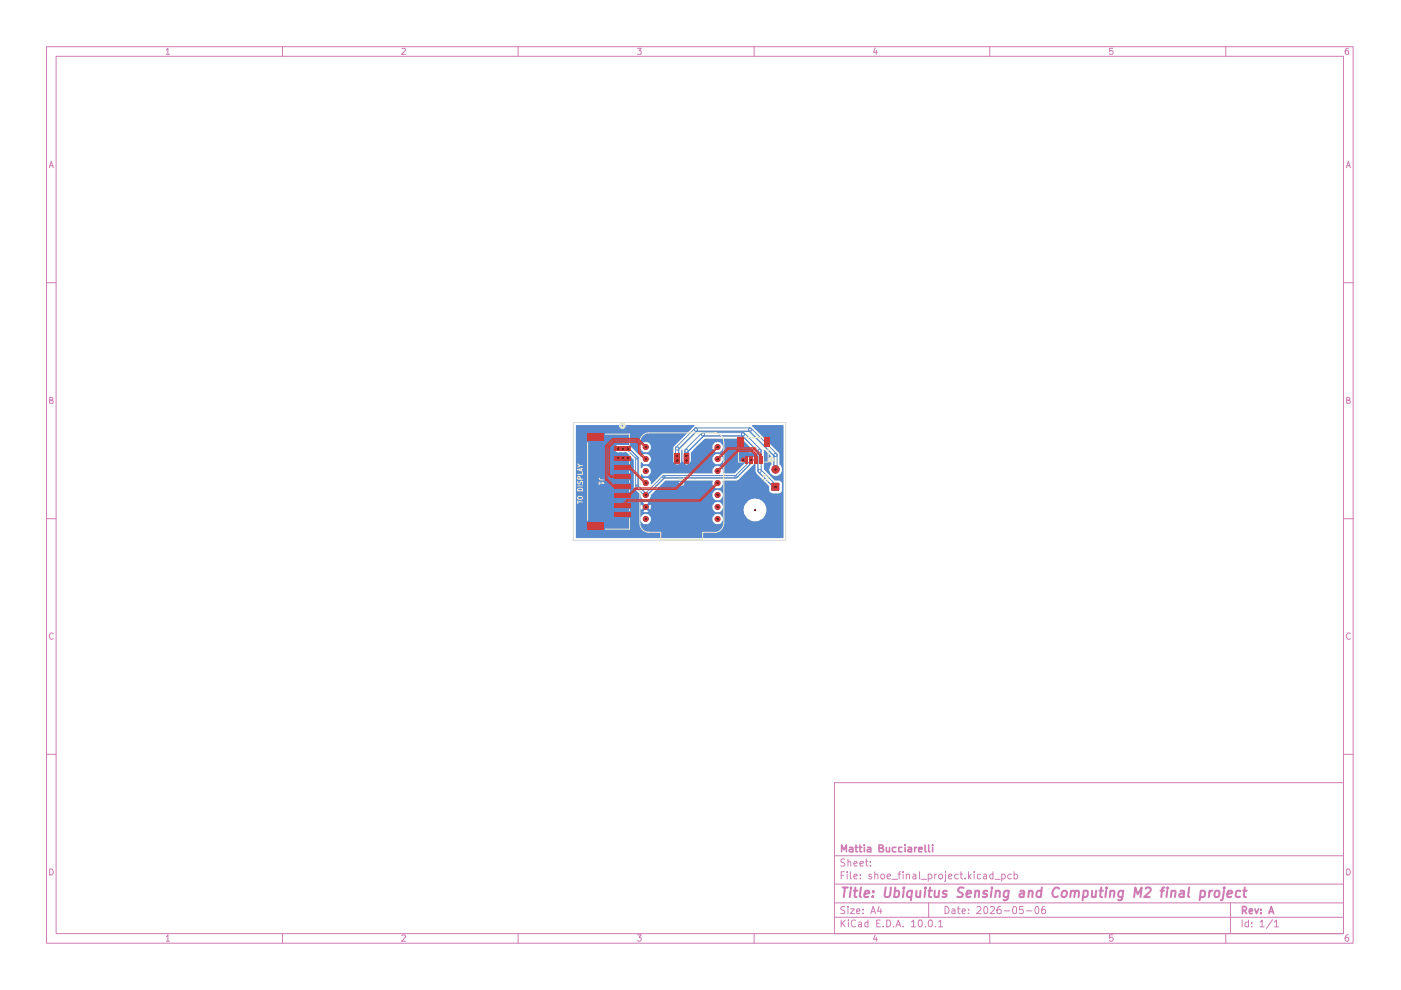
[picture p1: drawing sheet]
<svg xmlns="http://www.w3.org/2000/svg" width="297mm" height="210mm" viewBox="0 0 297 210" stroke-linecap="round" stroke-linejoin="round" font-family="sans-serif">
<g fill="none" stroke="#ce7cb3" stroke-width=".21">
<path d="M9.9 9.9h277v190.1h-277zM11.9 11.9h273v186.1h-273zM35.3 10.6l.3-.4v1.3M35.3 11.5h.6M59.9 9.9v2M85.2 10.3l.5-.1 .3 .4-.9 .9h.9M109.9 9.9v2M135.2 10.2h.7l-.4 .6h.4v.6h-.7M159.9 9.9v2M185.5 10.2l-.3 .9h.9M185.8 10.7v.8M209.8 9.9v2"/>
<path d="M235.9 10.2h-.7v.6h.6l.2 .2-.1 .4h-.7M259.9 9.9v2M285.9 10.2l-.5 .1-.2 .5 .1 .6 .6 .1v-.7h-.5l-.2 .2M10.5 35.6l.4-1.4 .4 1.4M10.5 35.1h.7M285.5 35.6l.4-1.4 .4 1.4M285.5 35.1h.7M9.9 59.9h2M284.9 59.9h2M10.5 84.8h.6v-.5l-.6-.1v1.3h.6l.2-.4-.3-.3M285.5 84.8h.6v-.5l-.6-.1v1.3h.6l.2-.4-.3-.3M9.9 110h2"/>
<path d="M284.9 110h2M11.3 134.4a.57 .57 0 0 0-.8 0 .57 .57 0 0 0 0 .8l.4 .4 .4-.2M286.3 134.4a.57 .57 0 0 0-.8 0 .57 .57 0 0 0 0 .8l.4 .4 .4-.2M9.9 159.9h2M284.9 159.9h2M176.9 165.9h108v32.1h-108zM10.5 184.2a.71 .71 0 0 1 .8 .5 .71 .71 0 0 1-.3 .8h-.5zM35.3 198.6l.3-.4v1.4M35.3 199.6h.6M59.9 198v2M85.2 198.4l.2-.2h.3l.3 .4-.9 1h.9M109.9 198v2"/>
<path d="M135.2 198.2h.7l-.4 .5 .4 .2v.5l-.2 .2h-.4l-.1-.2M159.9 198v2M176.9 194.5h108M176.9 191.4h108M176.9 187.5h108M176.9 181.4h108M178.4 195.1v1.4M178.4 185.6h.5M178.5 195.7l.7 .8M179 184.8h-.6v1.6M179.1 192.3l-.6-.1-.2 .3 .2 .5 .5 .1v.5h-.7M179.1 182.2l-.6-.1-.2 .4 .2 .4h.4l.1 .1 .1 .4-.2 .2h-.6"/>
<path d="M179.2 195.1l-.8 .8M179.6 184.8v.2M179.6 185.3v1.1M179.8 192.2v.2M179.8 182.8l.2-.2 .3 .1 .1 .9M179.8 182.1v1.5M179.8 192.7v1M179.9 195.1v.1M179.9 195.5v1M180.3 192.7h.8l-.8 1h.8M180.3 184.8v1.3l.3 .3M181.1 185.8l.6-.1-.1-.4-.5 .1v.7l.1 .3 .5-.1"/>
<path d="M181.1 183.1l.6-.1-.1-.4-.5 .1v.7l.1 .2h.5M181.4 195.2l-.6-.1a.74 .74 0 0 0-.3 .9 .74 .74 0 0 0 .9 .4M181.7 193.2l.6-.1-.1-.4-.5 .1v.8h.5M182.1 195.6h.5l.1 .9M182.3 183.1l.8-.1-.1-.3-.4-.1-.3 .3 .1 .7h.6M182.4 186.2v.2M182.4 185.4v.2M182.7 195.9l-.6 .1-.1 .2 .2 .3 .5-.1M183 193.6v.1M183 192.8v.2M183.5 182.6h.5M183.7 182.1v1.3l.3 .2"/>
<path d="M184 195.6l-.4-.1-.3 .3 .1 .6h.6M184 195.1v1.4M184.5 183.5v.1M184.5 182.7v.2M184.6 193.7l.5-1.5 .5 1.5M184.8 185.4a.36 .36 0 0 0-.6 .2l.7 .4-.3 .4-.4-.1M184.8 193.3h.7M185.5 185.5v-.1a.36 .36 0 0 1 .6 .2v.8M185.5 184.8v1.6M185.5 198.2l-.3 .9h.9M185.8 198.7v.9M185.9 195.7h.5"/>
<path d="M186.4 192.2l-.3 1h.9M186.6 195.1h-.7v1.4h.7M186.7 185.6a.47 .47 0 0 1 .5-.3 .47 .47 0 0 1 .4 .3v.4l-.4 .4-.4-.2zM186.7 192.7v1M187.2 196.4v.1M188 195.1h.5a.78 .78 0 0 1 .3 .9 .78 .78 0 0 1-.8 .5zM188.1 185.8l.7-.1v-.3l-.5-.1-.2 .3 .1 .7h.6M189.1 186.4h1.2M189.4 196.4v.1M189.9 196.5l.6-1.4 .5 1.4M190.1 196.1h.7M190.4 185.3h.6"/>
<path d="M191 184.8l-.4 .3v1.3M191.5 196.4v.1M191.5 184.8v.2M191.5 185.3v1.1M192.2 185.5l.2-.2 .3 .1 .1 1M192.2 185.3v1.1M193.3 195.5l.4-.4v1.4M193.3 196.5h.8M193.6 185.4h.5l.1 1M194.2 185.7l-.5 .1-.2 .2 .2 .4 .5-.1M194.9 195.2l.5-.1 .1 .5a.81 .81 0 0 1-.3 .9l-.3-.1-.2-.4zM194.9 184.8v1.5l.2 .1"/>
<path d="M195.4 186.4h1.1M196.2 196.4v.1M196.8 185.4a.52 .52 0 0 1 .8 .2l-.2 .7h-.6M196.8 185.3v1.6M196.9 191.4v3.1M197 195.2l.5-.1 .2 .2-.1 1.1-.4 .1-.3-.2-.1-.7zM198.2 185.3v1.1M198.3 196.4v.1M198.6 185.3l-.4 .3M199 195.5l.4-.4v1.4M199 185.6a.47 .47 0 0 1 .4-.3 .47 .47 0 0 1 .5 .3v.4l-.4 .4-.4-.2zM199 196.5h.9"/>
<path d="M200.4 192.2a.77 .77 0 0 1 .8 .8 .77 .77 0 0 1-.8 .7zM200.4 185.3v1.5l-.2 .1M200.4 184.8v.2M201.1 185.8l.7-.1v-.3l-.5-.1-.2 .3 .1 .7h.6M201.8 192.8h.6l.1 .9M202.5 193.1l-.7 .1v.4h.7M203 192.7h.6M203.2 192.2v1.3l.4 .2M203.2 185.4a.52 .52 0 0 0-.8 .2l.2 .7h.6M203.6 185.3h.5M203.8 184.8v1.3l.3 .3M204 193.2l.7-.1-.2-.4-.4 .1-.1 .7 .2 .2 .4-.1"/>
<path d="M204.6 186.2v.2M205.4 193.6v.1M205.4 192.8v.2M205.4 184.8v1.6M205.4 185.8l.5 .6M205.9 185.3l-.5 .6M206.5 184.8v.2M206.5 185.3v1.1M207.1 192.4l.2-.2h.4a.45 .45 0 0 1 .2 .7l-.8 .8h.9M207.9 185.4l-.4-.1-.3 .2v.7l.3 .2 .4-.1M208.6 185.4h.5l.1 1M208.7 192.4l.2-.2a.88 .88 0 0 1 .2 1.5l-.4-.1z"/>
<path d="M209.2 185.7l-.5 .1-.2 .2 .2 .4 .5-.1M209.8 198v2M210 192.4l.2-.2h.3l.3 .2 .1 .3-1 1h1M210.5 185.4l-.4-.1-.3 .3 .1 .6 .2 .2 .4-.1M210.5 184.8v1.6M210.9 186.4h1.1M212.1 192.2a.72 .72 0 0 0-.7 .7l.1 .7 .5 .1 .3-.2-.1-.5-.2-.2-.5 .1-.1 .2M212.4 185.4a.52 .52 0 0 1 .7 .2l-.1 .7h-.6M212.4 185.3v1.6M212.9 193.1h1.2M214.4 185.4a.52 .52 0 0 0-.7 .2l.1 .7h.6M215 192.2l.3 .1 .2 .2v1l-.3 .2a.81 .81 0 0 1-.6-.7 .81 .81 0 0 1 .4-.8z"/>
<path d="M215 185.4l.5-.1 .3 .3v.4l-.3 .4-.5-.1M215 184.8v1.6M216.9 192.2h-.7l-.1 .8 .3-.2 .5 .1v.7h-.8M217.6 193.1h1.1M219.6 192.3l.2-.1a.86 .86 0 0 1 .5 .7 .86 .86 0 0 1-.4 .8h-.1a1.1 1.1 0 0 1-.2-1.4zM221.5 192.2l-.4 .1a1.12 1.12 0 0 0 0 1.4l.5-.1a.6 .6 0 0 0-.2-.8l-.5 .1v.2M235.9 198.2h-.7v.7l.2-.2h.4l.2 .3v.3l-.2 .3h-.4l-.2-.2M259.9 198v2M260.9 191.4v6.6M263.4 195.1v1.4M264.7 195.6l-.4-.1-.4 .3 .1 .6h.7M264.7 195.1v1.4"/>
<path d="M265.4 196.4v.1M265.4 195.6v.1M267.2 195.5l.4-.4v1.4M267.2 196.5h.8M269.8 195l-1.3 1.8M270.2 195.5l.4-.4v1.4M270.2 196.5h.9M285.5 184.2a.71 .71 0 0 1 .8 .5 .71 .71 0 0 1-.3 .8h-.5zM285.9 198.2l-.5 .2a.92 .92 0 0 0 .1 1.2l.4-.1 .1-.5-.3-.3h-.2l-.3 .3"/>
</g>
<g fill="none" stroke="#ce7cb3" stroke-width=".34">
<path d="M180.1 179.7h.6l.1 .1v.8h-.7v-.5l.7-.1M181.3 179.7h.5M181.5 179.2v1.2l.1 .2h.2M182.2 179.7h.6M182.3 179.2v1.2l.1 .2h.4M183.3 179.2h.1M183.3 179.7v.9M183.9 179.7h.6l.1 .1v.8h-.7v-.5l.7-.1M186.4 179.8l.7-.1 .1-.1v-.4h-.8v1.4h.8l.1-.5-.4-.3M187.9 179.7l.1 .9 .6-.1M188.6 179.7v.9M189.9 179.7h-.5l-.2 .2 .2 .7h.5"/>
<path d="M191.2 179.7h-.7v.8l.7 .1M191.9 179.2h.1M191.9 179.7v.9M192.6 179.7h.6l.1 .1v.8h-.7v-.5l.7-.1M193.9 179.7v.9M194.4 179.7h-.3l-.2 .2M196.1 179.2v1.2l.3 .2M196.9 179.2v1.2l.2 .2M197.7 179.2h.1M197.7 179.7v.9M178.4 180.6v-1.4l.5 1 .6-1v1.4M194.8 180.1l.7-.1v-.3h-.6l-.1 .1 .1 .8h.6"/>
<path d="M263.4 193h.6a.47 .47 0 0 0 .3-.4 .47 .47 0 0 0-.3-.4h-.6v1.5M263.8 193l.5 .7M264.9 193.2l.7-.1-.2-.4-.4 .1-.1 .7 .1 .2 .5-.1M266.1 192.7l.3 1 .4-1M267.3 193.5v.2M267.3 192.8v.2M269 193.7l.5-1.5 .5 1.5M269.1 193.3h.8"/>
</g>
<g fill="none" stroke="#ce7cb3" stroke-width=".42">
<path d="M178.6 188.2h1.1M179.2 188.2l-.3 2M180.3 188.8l-.1 1.4M180.4 188.2v.2M181 188.8h.8M181.4 188.2l-.2 1.7 .4 .3M182.5 188.2l-.2 1.7 .2 .3M183.3 189.5l1-.1-.1-.5h-.7l-.3 1 .3 .3 .6-.1M185.1 190l.1 .1h-.3l.2-.1-.1 .2M185.2 188.9v.3M187.8 188.2l-.3 1.6 .4 .4 .6-.1 .2-.3 .2-1.6M189.7 188.9a.64 .64 0 0 1 .9 .1l-.1 1-.3 .2-.5-.1"/>
<path d="M189.8 188.2l-.2 2M191.6 188.8l-.2 1.4M191.7 188.2l-.2 .1 .1 .1 .2-.1-.1-.1-.1 .2M193.4 188.9h-.8a.88 .88 0 0 0-.2 1.2h.8M193.4 188.8l-.3 2.1M194.3 188.8l-.1 1.1a.49 .49 0 0 0 .9 .1M195.2 188.8l-.1 1.4M196.2 188.8l-.2 1.4M196.3 188.2l-.2 .1 .1 .1 .1-.1v-.1l-.1 .2M196.8 188.8h.8M197.2 188.2l-.3 1.7 .1 .2 .4 .1M198.2 188.8l-.1 1.1a.49 .49 0 0 0 .9 .1"/>
<path d="M199.1 188.8l-.1 1.4M200.7 188.9a.52 .52 0 0 0-.8 .4l.3 .2 .5 .1v.3a.6 .6 0 0 1-.9 .2M204.3 188.3h-.9a.45 .45 0 0 0-.2 .6l.8 .5 .1 .4-.1 .2-.3 .2-.8-.1M204.9 189.5l1-.1-.1-.5h-.7l-.2 1 .2 .3 .6-.1M206.8 189l.3-.2 .5 .1-.1 1.3M206.8 188.8l-.1 1.4M209.3 188.9l-.5-.1-.4 .5 .3 .2 .5 .1 .1 .3-.3 .3-.6-.1M210.2 188.8l-.1 1.4M210.3 188.2v.2M211.2 189l.3-.2 .4 .1v1.3M211.2 188.8l-.2 1.4M213.9 188.8l-.2 1.7a.62 .62 0 0 1-.9 .3"/>
<path d="M213.9 188.9h-.8a.88 .88 0 0 0-.2 1.2h.8M216.3 188.9h.8l-.1 1.3M217.2 189.4h-.7l-.3 .3v.4h.8M218.1 189l.3-.2 .5 .1v1.3M218.2 188.8l-.2 1.4M220.8 188.9h-.8a.88 .88 0 0 0-.1 1.2h.7M220.9 188.2l-.3 2M224.5 188.4a.65 .65 0 0 0-1.1 .1 1.02 1.02 0 0 0 .3 1.7l.6-.2M225.3 189l.3-.2 .5 .2a.89 .89 0 0 1-.4 1.2l-.6-.2-.1-.2zM227.1 189l.3-.2 .4 .1v1.3M227.1 188.8l-.2 1.4M227.9 189.2a.43 .43 0 0 1 .4-.4 .43 .43 0 0 1 .5 .4l-.1 1"/>
<path d="M229.8 188.9h.7l.1 .9-.4 .4-.6-.1M229.8 188.8l-.3 2.1M231.6 188.8l-.1 1.3 .5 .1 .3-.2M232.4 188.8l-.2 1.4M233.1 188.8h.7M233.5 188.2l-.2 1.7 .4 .3M234.5 188.8l-.1 1.4M234.6 188.2v.2M235.5 189l.3-.2 .4 .1-.1 1.3M235.5 188.8l-.2 1.4M238.2 188.8l-.3 1.7a.51 .51 0 0 1-.3 .4 .51 .51 0 0 1-.5-.1M238.2 188.9l-.6-.1a.89 .89 0 0 0-.4 1.2l.2 .2 .6-.1"/>
<path d="M240.5 190.2l.2-2 .5 1.4 .9-1.4-.3 2M242.9 188.4l.3-.2h.5l.3 .6-1.4 1.4h1.2M246 188.8h.8M246.9 188.2l-.4 .1-.3 1.9M247.5 188.8l-.2 1.4M247.6 188.2v.2M248.4 189l.4-.2 .4 .1-.1 1.3M248.4 188.8l-.2 1.4M250.3 188.9h.7v1.3M251 189.4h-.6l-.4 .3 .1 .4 .2 .1 .7-.1M252.1 188.2l-.2 1.7 .2 .3M254.6 188.9a.64 .64 0 0 1 .8 .1v1l-.4 .2-.5-.1"/>
<path d="M254.6 188.8l-.3 2.1M256.5 188.8l-.2 1.4M257 188.8l-.4 .1-.2 .4M257.7 188.9l.3-.1a.46 .46 0 0 1 .6 .5l-.1 .5a.52 .52 0 0 1-.5 .4 .52 .52 0 0 1-.5-.4zM259.5 188.8l-.3 1.7v.3l-.4 .1M259.6 188.2l-.2 .1 .1 .1 .2-.1-.1-.1-.1 .2M260.3 189.5l.9-.1v-.5l-.6-.1-.3 .4v.9h.7M263 188.9l-.5-.1-.4 .2-.1 1a.64 .64 0 0 0 .9 .1M263.6 188.8h.7M263.9 188.2l-.2 1.7 .5 .3"/>
</g>
<path d="M122.1 90.2l25.1-.1v.3l-4.4 4.3-.1 3.2a.9 .9 0 0 0 .9 .6 .9 .9 0 0 0 .8-.6v-2.4l.3-.1v2.3l.3 .6 .5 .2 .7-.3 .3-.5v-.5h4.5v.5l.6 .6h1.1a1.14 1.14 0 0 0 .4-1.5 1.14 1.14 0 0 0-1.5-.4l-.6 .8h-4.5v-1.2l1.2-1.3h3.3v.4l.6 .7 1 .1a1.14 1.14 0 0 0 .5-1.5 1.14 1.14 0 0 0-1.4-.6l-.4 .3-.3 .6h-3.3l1.7-1.7h7.8l3 3-.1 1.2a.84 .84 0 0 0-1-.5 .84 .84 0 0 0-.6 1l-2.7 2.7h-2.6v-.8a1.14 1.14 0 0 0-1.1-.8 1.14 1.14 0 0 0-1.1 .8v.8h-10.5l-2.3 2.3-.2-.1a1.11 1.11 0 0 0-.7-1.2 1.11 1.11 0 0 0-1.3 .4l-.2-.1 .1-1.2 .6 .5 1-.1a1.14 1.14 0 0 0 .4-1.6 1.14 1.14 0 0 0-1.6-.4l-.3 .4-.2-.1 .1-1.2 .6 .4 1-.1a1.14 1.14 0 0 0 .4-1.5 1.14 1.14 0 0 0-1.6-.4 .41 .41 0 0 1-.3 .4 .41 .41 0 0 1-.4-.2l-1.8-1.9h2v.4l.5 .7h1.2a1.14 1.14 0 0 0 .4-1.6 1.14 1.14 0 0 0-1.6-.3l-.5 .8h-2l-.5-.3h-2.5a.81 .81 0 0 0-.5 .7 .81 .81 0 0 0 .4 .7l.3 .2 1.8-.1 1.6 1.6v5.8l1.4 1.6v.4l.3 .4 .4 .3h1l.5-.7 .1-.4h12.9v.4l.6 .7h1a1.1 1.1 0 0 0 .7-1.1 1.1 1.1 0 0 0-1-1l-.2-.1-.5 .2-.6 .9h-12.9l3-3h9.9v.3a1.25 1.25 0 0 0 .7 1.3l1-.1a1.1 1.1 0 0 0 .5-1.4l3.3-.2 3.4-3.4 .1-.3h.2v1.8l.2 .6 2.7 2.6v.8l.1 .5 .5 .2h1.5l.6-.4v-1.9l-.6-.4h-.9l-2.3-2.4v-4.1h.1l1.5 1.4v1.7a1.38 1.38 0 0 0 .6 2.4 1.33 1.33 0 0 0 1.5-.8 1.33 1.33 0 0 0-.4-1.6v-2.4l-5.9-5.7v-.3l6.7 .1-.1 23.9h-43.9v-4.2h13.7v.5l.7 .7 1-.1 .5-.6v-.5h13v.5l.6 .6 1 .1a1.14 1.14 0 0 0 .5-1.4 1.14 1.14 0 0 0-1.4-.7l-.4 .3-.3 .6h-13v-.1a1.14 1.14 0 0 0-1.2-.8 1.14 1.14 0 0 0-1 .9h-13.7v-2.5h13.7l.2 .7 .5-.5 .4 .3-.6 .6 .4 .1 .8-.1-.5-.6 .3-.3 .5 .5 .2-.7h13v.4l.7 .8h.9l.6-.6h4.4a2.42 2.42 0 0 0 1.6 2.4 2.42 2.42 0 0 0 3.2-1.6 2.42 2.42 0 0 0-1.9-3.1 2.42 2.42 0 0 0-2.9 2.3l-4.4-.1a1.07 1.07 0 0 0-.9-1.4l-.2-.1-.5 .2-.6 .8h-13l-.2-.4-.5 .5-.3-.4 .5-.5-.5-.2-.7 .2 .6 .5-.4 .4-.5-.5-.2 .4h-13.7z" fill="#5789cb"/>
<g fill="none" stroke="#5789cb" stroke-width=".21">
<path d="M130.9 94.9l2.1-.1 .3 .3-.3 .2h-2h-.1zM131 94.8h2M132.9 94.9h.3l2 2v.4h-.3l-2-2zM133.2 94.9l2 2M134.9 96.9h.3l.1 .2v6l-.3 .3-.2-.3zM135.3 97.1v6M143.3 94.8h.5l.1 .3v2.5l-.1 .2-.3 .1-.2-.1-.1-.2zM143.9 95.1v2.5M145.3 95.3h.5l.1 .3v2l-.1 .2-.3 .1-.2-.1-.1-.2zM145.9 95.6v2M147.3 90.8l.2-.1h11.5l.3 .1 .1 .3-.1 .2-.3 .1h-11.5l-.2-.1zM147.3 90.8l.3-.1 .2 .1 .1 .3-.1 .2-4 4-.3 .1-.2-.1-.1-.2 .1-.3z"/>
<path d="M147.5 91.4h11.5M147.8 91.3l-4 4M148.8 91.8l.2-.1h8.5l.3 .1 .1 .3-.1 .2-.3 .1h-8.5l-.2-.1zM148.8 91.8l.3-.1 .2 .1 .1 .3-.1 .2-3.5 3.5-.3 .1-.2-.1-.1-.2 .1-.3zM149 92.4h8.5M149.3 92.3l-3.5 3.5M157.3 91.8l.2-.1 .3 .1 3.5 3.5 .1 .3-.1 .2-.2 .1-.3-.1-3.5-3.5-.1-.2zM157.3 92.3l3.5 3.5M158.8 91.3l5.4 5.4M158.8 90.8l.2-.1 .3 .1 5.4 5.4 .1 .3-.1 .2-.3 .1-.2-.1-5.4-5.4-.1-.2zM159.1 97.7h.3v.4l-3.2 3.2h-.3v-.4zM159.1 97.3h.3l.1 .2v.4l-.3 .2-.2-.2z"/>
<path d="M159.4 98.1l-3.2 3.2M159.5 97.5v.4M160.7 95.6v4.2M160.8 99.6l.2-.1 .3 .1 3.4 3.4 .1 .2-.1 .3-.3 .1-.2-.1-3.4-3.4-.1-.3zM160.8 95.3h.5l.1 .3v4.2l-.1 .3-.3 .1-.2-.1-.1-.3zM164.1 96.5v3M164.2 96.2h.5l.1 .3v3l-.1 .3-.3 .1-.2-.1-.1-.3zM134.9 102.9h.3l1.9 1.9v.3h-.4l-1.8-1.8zM135.2 102.9l1.9 1.9M140.5 100.9l15.5-.1 .3 .3-.3 .2h-15.3h-.2zM140.6 100.9h.3v.4l-3.8 3.8h-.4v-.3zM140.7 101.3h15.3"/>
<path d="M140.9 101.3l-3.8 3.8M160.8 100.1l3.4 3.4"/>
<circle cx="131.1" cy="95.1" r=".38"/>
<circle cx="131.1" cy="97.2" r=".38"/>
<circle cx="132.1" cy="95.1" r=".38"/>
<circle cx="132.1" cy="97.2" r=".38"/>
<circle cx="133.1" cy="97.2" r=".38"/>
<circle cx="133.1" cy="95.1" r=".38"/>
<circle cx="143.6" cy="96.6" r=".38"/>
<circle cx="143.6" cy="97.7" r=".38"/>
<circle cx="145.5" cy="96.6" r=".38"/>
<circle cx="145.5" cy="97.7" r=".38"/>
<circle cx="157.6" cy="97.5" r=".38"/>
<circle cx="159.3" cy="97.5" r=".38"/>
</g>
<g fill="#5789cb">
<path d="M163.8 102.7h1.2v1.1h-1.2z"/>
<circle cx="164.4" cy="99.5" r=".89"/>
</g>
<path d="M163.8 102.6h1.2v1.2h-1.2z" fill="none" stroke="#5789cb" stroke-width=".51"/>
<g fill="#5789cb">
<circle cx="152.1" cy="99.9" r=".64"/>
<circle cx="152.1" cy="102.4" r=".64"/>
<circle cx="152.1" cy="104.9" r=".64"/>
<circle cx="152.1" cy="107.5" r=".64"/>
<circle cx="152.1" cy="110" r=".64"/>
<circle cx="136.9" cy="110" r=".64"/>
<circle cx="136.9" cy="107.5" r=".64"/>
<circle cx="136.9" cy="104.9" r=".64"/>
<circle cx="136.9" cy="102.4" r=".64"/>
<circle cx="136.9" cy="99.9" r=".64"/>
<circle cx="136.9" cy="97.3" r=".64"/>
<circle cx="136.9" cy="94.8" r=".64"/>
<circle cx="152.1" cy="94.8" r=".64"/>
<circle cx="152.1" cy="97.3" r=".64"/>
</g>
<g fill="none" stroke="#f4efa9" stroke-width=".21">
<path d="M122.5 98.4l.5 .3-.5 .4M123 98.7h.5M123.2 99.4v.4M123.5 99.3l-1 .3 1 .3M124.6 93.8v16.5M128.3 92h5.2v2.2M133.5 95.9v.4M133.5 97.9v.4M133.5 99.9v.3M151.5 91.8h-14a1.86 1.86 0 0 0-1.8 1.8v17.4a1.86 1.86 0 0 0 1.8 1.9h2.6v1.5h8.9v-1.5h2.5M151.5 91.7a1.91 1.91 0 0 1 1.9 1.9M153.5 93.6v17.4"/>
<path d="M156.6 94.9v3.1h1M157.9 92.8h3.7M159.3 94.8v.7l-.3 .3M159.7 94.9l.5-.1 .1 .2-.6 .8h.6M162.9 94.9v3.1h-1M122.5 106.2v.6M122.5 106.4h1M122.5 103h1M122.6 103.6l.3-.1h.4l.2 .1v.5h-1zM122.6 102v.5l.2 .1 .2-.4 .3-.2 .2 .1v.5M122.6 105.2h.7l.2 .2v.3a.66 .66 0 0 1-1 0zM123 101.6v-.5h-.4l-.1 .5h1"/>
<path d="M123.5 100.2v.4h-1M127 101.3l.4 .5h.7M127 102.2v.6M127.8 102.2l.3 .2h-1.1M133.5 101.9v.4M133.5 103.9v.3M133.5 105.9v.4M133.5 107.9v.4M133.5 109.9v2.3h-5.2M144 102.3h.7l.3 .1-.3 .5h-.7M145 101.6h-1l.2 .3M145 101.3v.6"/>
<path d="M153.4 111a1.91 1.91 0 0 1-1.9 1.9M161.8 101.7h.7l.4 .4M161.8 101.3v-.6l.4 .3 .1-.3 .5 .1 .1 .4-.2 .1"/>
</g>
<g fill="none" stroke="#f4efa9" stroke-width=".51">
<circle cx="132" cy="90.3" r=".47"/>
<circle cx="163.5" cy="97.4" r=".38"/>
</g>
<g fill="none" stroke="#ce3b3b" stroke-width=".21">
<path d="M133.4 99h.3l3.3 3.4-.2 .1zM133.5 99.2l3.3 3.3M135.4 95.9h.2l1.4 1.5h-.2zM135.4 96.1l1.4 1.3M145 96.1h1v2.2h-1zM152 94.7h.3l-.1 .2-8.9 8.8-.1-.2zM152.2 94.9l-8.8 8.8M132.9 106l15.5-.1 .2 .3h-15.6zM133 106.2h15.4M134.6 103.5l8.7-.1 .1 .3h-8.6zM134.8 103.7h8.5M152 102.3l.3 .1-.1 .1-3.8 3.7-.1-.2z"/>
<path d="M152.2 102.5l-3.7 3.7"/>
</g>
<path d="M145 96.1h1v2.2h-1z" fill="#ce3b3b"/>
<path d="M143 96.1h1.1v2.2h-1.1z" fill="none" stroke="#ce3b3b" stroke-width=".21"/>
<path d="M143 96.1h1.1v2.2h-1.1z" fill="#ce3b3b"/>
<g fill="none" stroke="#ce3b3b" stroke-width=".21">
<path d="M128.4 94.6v7M128.4 94.5l1.5-1.5h.3l-1.6 1.7-.2-.1zM128.5 94.5l.2 .1-.1 7.1-.2-.1zM129 94.7l.2 .1-.1 5.9-.2-.1zM129.2 94.8v5.8M129.9 93l5.3-.1 .1 .3h-5.3zM129.9 93l-1.5 1.5M130 92.9h5.2M130.1 93.5l4.9-.1 .1 .3h-4.9zM130.1 93.5h.3v.2l-1.4 1.2-.1-.2zM130.2 93.7h4.8M130.4 93.7l-1.3 1.2"/>
<path d="M131.9 99l1.7-.1 .1 .3h-1.7zM132 99.2h1.6M134.9 93.7l.5 .6M134.9 93.4l.7 .6v.3l-.7-.6zM135 93h.3l1.7 1.8-.2 .1zM135.3 93l1.7 1.7M135.4 94.2v1.8M135.5 94l.2 .2-.1 1.9-.2-.1zM152 99.8l4.3-4.3h.2l-4.3 4.5h-.1zM152 97.2l2.2-2.2h.3l-2.3 2.4-.1 .1zM154.2 95l5.7-.1 .2 .3h-5.7zM154.4 95.2h5.5"/>
<path d="M154.5 95.2l-2.3 2.2M156.3 95.5l3.1-.1 .2 .3h-3.2zM156.4 95.7h3M156.5 95.7l-4.3 4.3M157.4 97.3l.8-.1 .3 .3-.3 .2h-.7l-.1-.1zM157.5 97.2h.7M159.3 95.5h.2l.9 .9-.3 .1zM159.3 95.7l.8 .8M159.8 95h.2l1.4 1.4-.3 .1-1.3-1.3zM159.8 95.2l1.3 1.3M160.1 96.4v1.1M160.2 96.3l.2 .1-.1 1.2-.2-.1z"/>
<path d="M161.1 96.4v1.1M161.2 96.3l.2 .1-.1 1.2-.2-.1zM128.4 101.7l1.5 1.5M128.5 101.4l1.6 1.6v.2l-1.7-1.5zM129 100.4l.6 .6v.2l-.7-.5zM129.1 100.5l.5 .5M129.4 101l2.6-.1 .1 .3h-2.6zM129.5 100.9h2.5M129.9 103l2.1-.1 .1 .3h-2.1zM130 103.2h2M131.9 105l1.4-.1 .1 .3h-1.4zM131.9 107l1-1h.2l-1 1.2-.3-.1z"/>
<path d="M132 105.2h1.3M133.1 106.2l-1 1M133.1 105l1.5-1.5h.3l-1.5 1.7h-.2zM134.9 103.7l-1.5 1.5"/>
<circle cx="131.1" cy="95.1" r=".38"/>
<circle cx="131.1" cy="97.2" r=".38"/>
<circle cx="132.1" cy="95.1" r=".38"/>
<circle cx="132.1" cy="97.2" r=".38"/>
<circle cx="133.1" cy="97.2" r=".38"/>
<circle cx="133.1" cy="95.1" r=".38"/>
<circle cx="143.6" cy="96.6" r=".38"/>
<circle cx="143.6" cy="97.7" r=".38"/>
<circle cx="145.5" cy="96.6" r=".38"/>
<circle cx="145.5" cy="97.7" r=".38"/>
<circle cx="157.6" cy="97.5" r=".38"/>
<circle cx="159.3" cy="97.5" r=".38"/>
</g>
<g fill="#ce3b3b">
<path d="M124.5 92h3.5v1.5h-3.5z"/>
<path d="M130.3 98.6h3.5v1h-3.5z"/>
<path d="M130.3 96.6h3.5v1.1h-3.5z"/>
<path d="M130.3 94.6h3.5v1h-3.5z"/>
<path d="M124.5 110.7h3.5v1.5h-3.5z"/>
<path d="M130.3 108.7h3.5v.9h-3.5z"/>
<path d="M130.3 106.6h3.5v1.1h-3.5z"/>
<path d="M130.3 104.6h3.5v1h-3.5z"/>
<path d="M130.3 102.7h3.5v.9h-3.5z"/>
<path d="M130.3 100.6h3.5v1h-3.5z"/>
<path d="M163.8 102.7h1.2v1.1h-1.2z"/>
<circle cx="152.1" cy="102.4" r=".64"/>
<circle cx="152.1" cy="104.9" r=".64"/>
<circle cx="152.1" cy="107.5" r=".64"/>
<circle cx="152.1" cy="110" r=".64"/>
<circle cx="136.9" cy="110" r=".64"/>
<circle cx="136.9" cy="107.5" r=".64"/>
<circle cx="136.9" cy="104.9" r=".64"/>
<circle cx="136.9" cy="102.4" r=".64"/>
<circle cx="136.9" cy="99.9" r=".64"/>
<circle cx="136.9" cy="94.8" r=".64"/>
<circle cx="136.9" cy="97.3" r=".64"/>
<circle cx="152.1" cy="94.8" r=".64"/>
<circle cx="152.1" cy="97.3" r=".64"/>
<circle cx="152.1" cy="99.9" r=".64"/>
<circle cx="164.4" cy="99.5" r=".89"/>
</g>
<path d="M163.8 102.6h1.2v1.2h-1.2z" fill="none" stroke="#ce3b3b" stroke-width=".51"/>
<g fill="#ce3b3b">
<path d="M162 92.7h1.2v1.9h-1.2z"/>
<path d="M156.3 92.7h1.3v1.9h-1.3z"/>
<path d="M158 96.7h.6v1.6h-.6z"/>
<path d="M158.9 96.7h.7v1.6h-.7z"/>
<path d="M159.9 96.7h.7v1.6h-.7z"/>
<path d="M161 96.7h.6v1.6h-.6z"/>
</g>
<path d="M166.6 89.6v25" fill="none" stroke="#d6d8d3" stroke-width=".21"/>
<path d="M166.6 89.6h-45.1v25h45.1M121.6 114.6h.1" fill="none" stroke="#d6d8d3" stroke-width=".21"/>
<g fill="#000">
<path d="M131 97l.3 .2-.1 .1-.3-.1zM131 94.9l.3 .2-.1 .2-.3-.2zM132 97l.3 .2-.1 .1-.3-.1zM132 94.9l.3 .2-.1 .2-.3-.2zM133 97l.3 .2-.1 .1-.3-.1zM133 94.9l.3 .2-.1 .2-.3-.2zM136.8 99.7l.3 .2-.1 .2-.3-.2zM136.8 97.1l.3 .2-.1 .2-.3-.2zM136.8 94.6l.3 .2-.1 .2-.3-.2zM143.5 97.5l.3 .2-.1 .2-.3-.2zM143.5 96.5l.3 .1-.1 .2-.3-.2zM145.4 96.5l.4 .1-.2 .2-.3-.2z"/>
<path d="M145.4 97.5l.4 .2-.2 .2-.3-.2zM152 99.7l.4 .2-.2 .2-.3-.2zM152 94.6l.4 .2-.2 .2-.3-.2zM152 97.1l.4 .2-.2 .2-.3-.2zM157.5 97.3l.3 .2-.1 .2-.3-.2zM159.2 97.3l.3 .2-.1 .2-.4-.2zM164.3 99.3l.3 .2-.1 .2-.3-.2zM136.8 109.8l.3 .2-.1 .2-.3-.2zM136.8 107.3l.3 .2-.1 .2-.3-.2zM136.8 104.8l.3 .1-.1 .2-.3-.2zM136.8 102.2l.3 .2-.1 .2-.3-.2zM152 102.2l.4 .2-.2 .2-.3-.2z"/>
<path d="M152 104.8l.4 .1-.2 .2-.3-.2zM152 107.3l.4 .2-.2 .2-.3-.2zM152 109.8l.4 .2-.2 .2-.3-.2zM160 108l.3 .2-.1 .1-.3-.1zM164.3 103.1l.3 .2-.1 .1-.3-.1z"/>
</g>
</svg>
